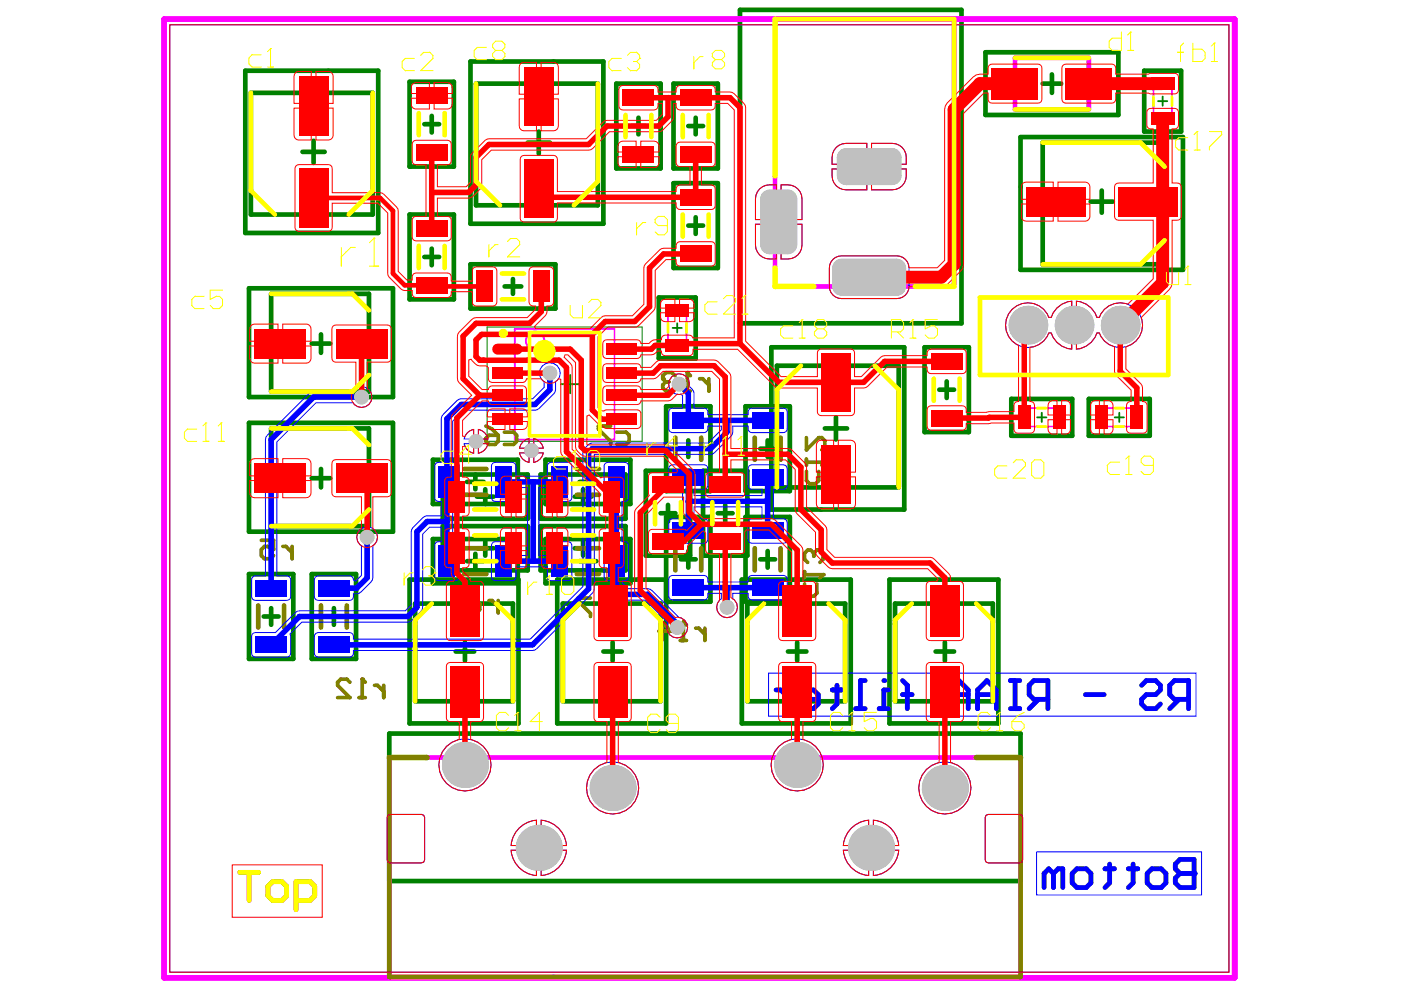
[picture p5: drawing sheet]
<svg xmlns="http://www.w3.org/2000/svg" width="297mm" height="210mm" viewBox="0 0 297 210" stroke-linecap="round" stroke-linejoin="round" font-family="sans-serif">
<g fill="none" stroke="#008000" stroke-width=".99">
<path d="M52 15h28.2v34.4h-28.2zM53.2 19.7h25.8v25.8h-25.8zM86.8 17.3h9.4v18h-9.4zM99.8 13h28.1v34.4h-28.1zM100.9 17.7h25.9v25.8h-25.9zM130.7 17.7h9.4v18h-9.4zM142.8 17.7h9.4v18h-9.4zM156.9 2.1h47v66.5h-47zM208.9 11.1h28.2v13.3h-28.2zM221.1 17.7h3.9M223 15.8v3.9M242.6 15h7.8v12.9h-7.8z"/>
<path d="M64.1 32.2h4.7M66.5 29.9v4.6M90 26.3h3.1M91.5 24.6v3.5M111.9 30.2h4.7M114.2 27.9v4.7M133.8 26.7h3.1M135.4 25v3.5M142.8 38.8h9.4v18h-9.4zM145.9 26.7h3.2M147.5 25v3.5M216.4 29.1h34.4v28.1h-34.4z"/>
<path d="M221.1 30.2h25.8v25.8h-25.8zM86.8 45.5h9.4v18h-9.4zM90 54.5h3.1M91.5 52.7v3.5M99.8 56h18v9.4h-18zM108.8 59.2v3.1M145.9 47.8h3.2M147.5 46.1v3.5M231.2 42.8h4.7M233.6 40.4v4.7M52.8 61.1h30.5v23.1h-30.5zM57.5 62.3h20.7v20.7h-20.7z"/>
<path d="M66.1 72.9h3.9M68.1 70.9v3.9M107 60.7h3.5M139.7 63.1h7.8v12.9h-7.8zM163.5 73.6h28.2v34.4h-28.2zM164.7 77.5h25.8v25.8h-25.8zM196 73.6h9.4v18h-9.4zM52.8 89.7h30.5v23h-30.5zM57.5 90.8h20.7v20.8h-20.7zM68.1 99.4v3.9M91.8 97.5h18v9.4h-18zM115.7 97.5h18v9.4h-18z"/>
<path d="M136.9 99.8h9.4v18h-9.4zM141.2 86.1h9.4v18h-9.4zM144.4 95.1h3.1M145.9 93.4v3.5M149.1 99.8h9.4v18h-9.4zM158.1 86.1h9.4v18h-9.4zM161.2 95.1h3.1M162.8 93.4v3.5M174.9 90.8h4.7M177.2 88.5v4.7M199.2 82.6h3.1M200.7 80.9v3.5"/>
<path d="M214.4 84.6h12.9v7.8h-12.9zM230.9 84.6h12.9v7.8h-12.9zM66.1 101.4h3.9M91.8 114.3h18v9.4h-18zM93.9 100.6h18v9.4h-18zM93.9 111.6h18v9.3h-18zM99 119h3.5M99 102.2h3.5M100.8 100.6v3.1M100.8 117.4v3.1M101.1 105.3h3.5M101.1 116.2h3.5"/>
<path d="M102.9 103.7v3.2M102.9 114.7v3.1M114.6 100.6h18v9.4h-18zM114.6 111.6h18v9.3h-18zM115.7 114.3h18v9.4h-18zM121.9 105.3h3.5M121.9 116.2h3.5M122.9 119h3.5M122.9 102.2h3.5M123.6 103.7v3.2M123.6 114.7v3.1M124.7 100.6v3.1"/>
<path d="M124.7 117.4v3.1M140.1 108.8h3.1M141.6 107.1v3.5M144.4 118.6h3.1M145.9 116.8v3.5M152.2 108.8h3.1M153.8 107.1v3.5M158.1 109.6h9.4v18h-9.4zM161.2 118.6h3.1M162.8 116.8v3.5M52.8 121.7h9.4v18h-9.4zM55.9 130.7h3.2"/>
<path d="M57.5 128.9v3.6M66.1 121.7h9.4v18h-9.4zM69.2 130.7h3.2M70.8 128.9v3.6M86.8 122.9h23.1v30.5h-23.1zM88 128h20.8v20.7h-20.8zM96.6 138.1h3.9M98.6 136.2v3.9M119.3 128h20.8v20.7h-20.8zM127.9 138.1h3.9M129.9 136.2v3.9M141.2 122.9h-23.1v30.5h23.1v-43.8h9.4v18h-9.4"/>
<path d="M157.3 122.9h23.1v30.5h-23.1zM158.5 128h20.7v20.7h-20.7zM167.1 138.1h3.9M169 136.2v3.9M188.6 122.9h23.1v30.5h-23.1zM189.8 128h20.7v20.7h-20.7zM198.4 138.1h3.9M200.3 136.2v3.9M82.5 155.5h133.9v31.3h-133.9z"/>
</g>
<path d="M245.5 21.4h2M246.5 20.5v1.9M120.9 79.5v3.9M142.6 69.5h2M143.6 68.6v1.9M118.9 81.5h3.9M219.9 88.5h2M220.9 87.5v2M236.3 88.5h2M237.3 87.5v2" fill="none" stroke="#008000" stroke-width=".39"/>
<path d="M103.3 69.3h32.8v24.3h-32.8z" fill="none" stroke="#008000" stroke-width=".21"/>
<g fill="none" stroke="#f0f" stroke-width=".39">
<path d="M244.6 18.1h3.9v6.7h-3.9zM109.1 69.7h21.2v23.5h-21.2zM141.6 66.2h3.9v6.7h-3.9zM217.5 86.5h6.7v3.9h-6.7zM234 86.5h6.6v3.9h-6.6z"/>
<circle cx="113.5" cy="72.3" r="1.96"/>
</g>
<path d="M164.3 4h38v56.7h-38zM215.2 12.3h15.7v10.9h-15.7zM82.5 160.6h133.9v46.5h-133.9z" fill="none" stroke="#f0f" stroke-width=".99"/>
<path d="M34.8 4h227v203.3h-227z" fill="none" stroke="#f0f" stroke-width="1.2"/>
<circle cx="90.4" cy="160.6" r=".59" fill="#808000"/>
<g fill="none" stroke="#808000" stroke-width=".99">
<path d="M98.4 99.4h4.7M122.3 99.4h4.7M143.2 92.8v4.7M148.7 92.8v4.7M160 92.8v4.7M165.5 92.8v4.7M98.4 104.9h4.7M98.4 116.2h4.7M122.3 104.9h4.7M122.3 116.2h4.7M143.2 116.2v4.7M148.7 116.2v4.7"/>
<path d="M160 116.2v4.7M165.5 116.2v4.7M54.7 128.4v4.7M60.2 128.4v4.7M68.1 128.4v4.7M73.5 128.4v4.7M98.4 121.7h4.7M122.3 121.7h4.7M82.5 160.6v46.5h133.9v-46.5"/>
</g>
<path d="M82.5 160.6h7.9M207 160.6h9.4" fill="none" stroke="#808000" stroke-width="1.2"/>
<path d="M145.7 79v3.9M145.1 82.9h1.3M148.3 80.3h.7l1.3 1.3M150.3 80.3v2.6M125.2 126.8h-2.6v.7l2.6 2.6v.6M127.1 128.1h.7l1.3 1.3M129.1 128.1v2.6" fill="none" stroke="#808000" stroke-width=".78"/>
<circle cx="145.7" cy="79" r=".39" fill="#808000"/>
<path d="M143.1 79.7l-.6-.7h-1.3l-.7 .7v.6M145.7 79l.7 .7" fill="none" stroke="#808000" stroke-width=".78"/>
<circle cx="140.5" cy="80.3" r=".39" fill="#808000"/>
<g fill="none" stroke="#808000" stroke-width=".78">
<path d="M103 92.9l.7-.6h1.9v1.3l-.6 .6h-1.3l-.7-.6zM103 90.3l1.3 .7 1.3 1.3M106.9 91.6h2l.6 .7v1.3l-.6 .6h-2M140.5 80.3l.7 .7M141.2 81h.6M141.2 81l-.7 .6v.7l.7 .6h1.3l.6-.6M55.4 114.6h2.6v1.9l-1.3-.6h-.6l-.7 .6v1.3l.7 .7h1.3l.6-.7M60 115.9h.6l1.3 1.3M61.9 115.9v2.6M144.2 135.8h1.3M144.9 131.9v3.9M147.5 133.2h.6l1.4 1.3"/>
<path d="M149.5 133.2v2.6"/>
</g>
<circle cx="144.9" cy="131.9" r=".39" fill="#808000"/>
<path d="M139.7 133.8h2.6l-2-1.9v3.9M144.9 131.9l.6 .6M170.6 123.8v2l.6 .6h1.3l.7-.6v-2M170.6 121.2v1.3M170.6 121.8h3.9" fill="none" stroke="#808000" stroke-width=".78"/>
<circle cx="174.5" cy="121.8" r=".39" fill="#808000"/>
<path d="M173.2 116.6h.6l.7 .7v1.3l-.7 .6M174.5 121.8l-.7 .7" fill="none" stroke="#808000" stroke-width=".78"/>
<circle cx="173.2" cy="116.6" r=".39" fill="#808000"/>
<path d="M171 100v1.9l.6 .7h1.3l.7-.7v-1.9M171 97.4v1.3M171 98h3.9M172.5 117.3v.6M172.5 117.3l-.6-.7h-.7l-.6 .7v1.3l.6 .6M173.2 116.6l-.7 .7" fill="none" stroke="#808000" stroke-width=".78"/>
<circle cx="174.9" cy="98" r=".39" fill="#808000"/>
<path d="M171 92.8v2.6l2.6-2.6h.6l.7 .6v1.3l-.7 .7M174.9 98l-.7 .7M76.1 147.9h1.3M76.8 144v3.9M79.4 145.3h.7l1.3 1.3M81.4 145.3v2.6" fill="none" stroke="#808000" stroke-width=".78"/>
<circle cx="76.8" cy="144" r=".39" fill="#808000"/>
<path d="M129.5 90.3h-2.6v.7l2.6 2.6v.6M130.8 91.6h1.9l.7 .7v1.3l-.7 .6h-1.9M99.1 126l1.3 .7 1.3 1.3M99.1 128.6l.7-.6h1.9v1.3l-.6 .6h-1.3l-.7-.6zM103.7 127.3h.6l1.3 1.3M105.6 127.3v2.6M74.2 144.7l-.7-.7h-1.3l-.6 .7v.6l2.6 2.6h-2.6M76.8 144l.6 .7" fill="none" stroke="#808000" stroke-width=".78"/>
<path d="M253.2 182.2v6h-3l-1-1v-1l1-1h3" fill="none" stroke="#808000" stroke-width=".99"/>
<circle cx="253.2" cy="185.2" r=".5" fill="#808000"/>
<g fill="none" stroke="#808000" stroke-width=".99">
<path d="M186.4 150.3h2M188.4 146.3h-1v4M191.4 147.3h2M191.4 144.3l1 1v5M201.3 147.3h4M201.3 150.3v-4l2-2 2 2v4M207.3 147.3h3.9M207.3 150.3v-4l2-2 1.9 2v4M214.2 144.3h2M214.2 150.3h2M215.2 144.3v6M220.2 148.3l-2 2"/>
<path d="M222.2 148.3h-3l-1-1v-2l1-1h3v6M230.1 147.3h4M242 145.3l1-1h2l1 1v1l-1 1h-2l-1 1v1l1 1h2l1-1M250 148.3l-2 2M252 148.3h-3l-1-1v-2l1-1h3v6M223.3 185.2l1-1h1v4M223.3 185.2v3M223.3 185.2l-.9-1-1 1v3M227.3 185.2l1-1h2l1 1v2l-1 1h-2l-1-1zM234.3 184.2h2M235.3 183.2v4l-1 1M239.2 184.2h2"/>
<path d="M240.2 183.2v4l-1 1M243.2 185.2l1-1h2l1 1v2l-1 1h-2l-1-1zM253.2 182.2h-3l-1 1v1l1 1h3"/>
</g>
<circle cx="187.4" cy="144.3" r=".5" fill="#808000"/>
<path d="M164.5 146.3h1l2 2M167.5 146.3v4M173.5 148.3h-4v-1l1-1h2l1 1v2l-1 1h-2M176.5 146.3h2M177.5 145.3v4l-1 1M181.4 150.3h2M183.4 144.3h-1v6" fill="none" stroke="#808000" stroke-width=".99"/>
<g fill="none" stroke="#00f" stroke-width=".21">
<path d="M36 5.3h224.6v200.8h-224.6zM165.6 39.2a3.8 3.8 0 0 1 4 1.5l.4 1.5v4.4h-4.4zM176.4 35.8h7.4v4.5h-4.4a2.97 2.97 0 0 1-3-3zM177.3 31.3l1.3-.8 5.2-.1v4.4h-7.4a4 4 0 0 1 .9-3.5zM184.8 30.4h4.4a2.97 2.97 0 0 1 3 3v1.4h-7.4zM184.8 35.8h7.4a3.8 3.8 0 0 1-1.5 4.1l-1.5 .4h-4.4zM160.2 47.5h4.4v7.4a3.8 3.8 0 0 1-4-1.5l-.4-1.5zM161 40.1a4 4 0 0 1 3.6-.9v7.4h-4.4l.1-5.2zM165.6 47.5h4.4v4.4a2.97 2.97 0 0 1-2.9 3h-1.5zM176.6 55l1.1-.7h.7h11.8a2.57 2.57 0 0 1 2.5 2.5v3.9a2.57 2.57 0 0 1-2.5 2.6h-11.8a2.57 2.57 0 0 1-2.6-2.6v-3.9l.1-.6zM214.6 65.6a4.7 4.7 0 0 1 7.7 1.7h.6a4.9 4.9 0 0 1 4.3-3.4v10.1a4.9 4.9 0 0 1-4.3-3.4h-.6a4.7 4.7 0 0 1-6.9 2.3 4.7 4.7 0 0 1-.8-7.3zM228.2 63.9a4.9 4.9 0 0 1 4.4 3.4h.5a4.7 4.7 0 0 1 7.3-2.1 4.7 4.7 0 0 1 0 7.5 4.7 4.7 0 0 1-7.3-2.1h-.5a4.9 4.9 0 0 1-4.4 3.4z"/>
<path d="M56.6 92.3l9.4-9.2 8.9-.1a2.18 2.18 0 0 1 3.2-.5 2.18 2.18 0 0 1 0 3.3 2.18 2.18 0 0 1-3.2-.4h-7.9l-8.3 8.3v28.4h2.1a.81 .81 0 0 1 .8 .8v3.6a.81 .81 0 0 1-.8 .8h-6.6a.81 .81 0 0 1-.9-.8v-3.6a.81 .81 0 0 1 .9-.8h2.1v-28.9zM93.9 87.9l3-3 .9-.4h15.2l2.4-2.4v-1.2a2.18 2.18 0 0 1-.5-3.3 2.18 2.18 0 0 1 3.3 0 2.18 2.18 0 0 1-.4 3.3l-.1 2.2-3.8 3.8-15.6 .1-2.3 2.3v8.7a1.02 1.02 0 0 1 1.4 .8v6.7a.81 .81 0 0 1-.8 .8h-.6v8.5a1.02 1.02 0 0 1 1.4 .9v6.6a.81 .81 0 0 1-.8 .8h-3.6a.81 .81 0 0 1-.8-.8v-6.6a.81 .81 0 0 1 .8-.9h.6v-3h-2.5l-1.5 1.4v15.6l-.3 .8-2 2-.9 .3h-22.4l-2.5 2.6 .1 .4v3.6a.81 .81 0 0 1-.8 .8h-6.6a.81 .81 0 0 1-.9-.8v-3.6a.81 .81 0 0 1 .9-.8h4.2l4.2-4.2 .9-.4h22.4l1.3-1.2 .1-16 2.8-2.8 3.5-.1v-3.1a1.02 1.02 0 0 1-1.4-.8v-6.7a.81 .81 0 0 1 .8-.8h.6v-9.2zM98.4 94.1h2v2a2.49 2.49 0 0 1-2-2zM99.1 91.7l.5-.4 .8-.2v2h-2l.3-.8zM101.4 91.1a2.49 2.49 0 0 1 2 2h-2zM101.4 94.1h2a2.48 2.48 0 0 1-2 2zM104.4 98.3l.6-.3h3.6a.81 .81 0 0 1 .8 .8v2.2h6.6v-2.2a.81 .81 0 0 1 .9-.8h3.5a.81 .81 0 0 1 .8 .8v6.7a.81 .81 0 0 1-.8 .8h-3.5a.81 .81 0 0 1-.9-.8v-2.1h-1.7v14.4h1.7v-2.1a.81 .81 0 0 1 .9-.9h3.5a.81 .81 0 0 1 .8 .9v6.6a.81 .81 0 0 1-.8 .8h-3.5a.81 .81 0 0 1-.9-.8v-2.1h-6.6v2.1a.81 .81 0 0 1-.8 .8h-3.6a.81 .81 0 0 1-.8-.8v-6.6a.81 .81 0 0 1 .8-.9h3.6a.81 .81 0 0 1 .8 .9v2.1h2.5v-14.4h-2.5v2.1a.81 .81 0 0 1-.8 .8h-3.6a.81 .81 0 0 1-.8-.8v-6.7zM110.2 96h2v2a2.49 2.49 0 0 1-2-2zM110.8 93.7l.6-.4 .8-.3v2h-2l.2-.8zM113.2 93a2.48 2.48 0 0 1 2 2h-2zM113.2 96h2a2.48 2.48 0 0 1-2 2zM128.3 98.3l.6-.3h3.6a.81 .81 0 0 1 .8 .8v6.7a.81 .81 0 0 1-.8 .8h-.6v8.5a1.02 1.02 0 0 1 1.4 .9v6.6a.92 .92 0 0 1-1.3 .8l-.1 .5 1.2 1.2 4.7 .1 6.1 6a2.18 2.18 0 0 1 1.8 2.8 2.18 2.18 0 0 1-2.9 1.4 2.18 2.18 0 0 1-1.1-3l-4.9-4.9h-4.2l-.8-.3-2.2-2.4-.1-1.4a1.02 1.02 0 0 1-1.4-.8v-6.6a.81 .81 0 0 1 .8-.9h.6v-8.5a1.02 1.02 0 0 1-1.4-.8v-6.7z"/>
<path d="M142 98.8l.6-.3h6.7a.81 .81 0 0 1 .8 .9v3.5a.81 .81 0 0 1-.8 .8h-2.2v1.4h14.5v-1.4h-2.2a.81 .81 0 0 1-.8-.8v-3.5a.81 .81 0 0 1 .8-.9h6.7a.81 .81 0 0 1 .8 .9v3.5a.81 .81 0 0 1-.8 .8h-2.1v6.3h2.1a.81 .81 0 0 1 .8 .8v3.6a.81 .81 0 0 1-.8 .8h-6.7a.81 .81 0 0 1-.8-.8v-3.6a.81 .81 0 0 1 .8-.8h2.2v-2.5h-14.5v2.5h2.2a.81 .81 0 0 1 .8 .8v3.6a.81 .81 0 0 1-.8 .8h-6.7a.81 .81 0 0 1-.8-.8v-3.6a.81 .81 0 0 1 .8-.8h2.1v-6.3h-2.1a.81 .81 0 0 1-.8-.8v-3.5zM76.3 112.3a2.18 2.18 0 0 1 3.2 .2 2.18 2.18 0 0 1-.5 3.2v7.3l-2.5 2.6-.4 .2-1.2 .1a1.02 1.02 0 0 1-.8 1.4h-6.6a.81 .81 0 0 1-.8-.8v-3.6a.81 .81 0 0 1 .8-.8h6.6a.82 .82 0 0 1 .8 .9l.5 .2 1.2-1.2v-6.3a2.13 2.13 0 0 1-.3-3.4zM66.9 134.4l.6-.3h6.6a.81 .81 0 0 1 .8 .8v.6h37.5l11.2-11.2v-28.4a2.6 2.6 0 0 1 2-2h24.5l2.8-2.8v-.8h-2.8a1.02 1.02 0 0 1-.8 1.4h-6.7a.81 .81 0 0 1-.8-.8v-3.6a.81 .81 0 0 1 .8-.8h2.1v-2.6l-.3-.3a2.18 2.18 0 0 1-2.6-2 2.18 2.18 0 0 1 2.3-2.3 2.18 2.18 0 0 1 2 2.6l.9 1 .1 3.6h2.2a.81 .81 0 0 1 .8 .8v.6h8.5a1.02 1.02 0 0 1 .8-1.4h6.7a.81 .81 0 0 1 .8 .8v3.6a.81 .81 0 0 1-.8 .8h-6.7a.81 .81 0 0 1-.8-.8v-.6h-3.2v1.3l-.4 .9-3.5 3.5-.9 .3-24.6 .1-.1 28.9-12.5 12.5-38.5 .1a1.02 1.02 0 0 1-.8 1.4h-6.6a.81 .81 0 0 1-.8-.8v-3.6zM142 122.2l.6-.2h6.7a.81 .81 0 0 1 .8 .8v.6h8.5a1.02 1.02 0 0 1 .8-1.4h6.7a.81 .81 0 0 1 .8 .8v3.6a.81 .81 0 0 1-.8 .8h-6.7a.81 .81 0 0 1-.8-.8v-.6h-3.2v1.2a2.18 2.18 0 0 1 .4 3.2 2.18 2.18 0 0 1-3.3 0 2.18 2.18 0 0 1 .4-3.2v-1.2h-2.8a1.02 1.02 0 0 1-.8 1.4h-6.7a.81 .81 0 0 1-.8-.8v-3.6zM163 142.7h90.6v9.1h-90.6zM82.3 172.9l.4-.2h6.7l.4 .2 .2 .4v9l-.2 .5-.4 .2h-6.7l-.4-.2-.2-.5v-9zM110.1 175.6a5.7 5.7 0 0 1 3.6-1.7v5.4h-5.3a5.6 5.6 0 0 1 1.7-3.7zM114.7 173.9a5.8 5.8 0 0 1 5.4 5.4h-5.4zM180.5 175.6a5.7 5.7 0 0 1 3.7-1.7v5.4h-5.4a5.6 5.6 0 0 1 1.7-3.7zM185.2 173.9a5.8 5.8 0 0 1 5.3 5.4h-5.3zM209.1 172.9l.4-.2h6.7l.4 .2 .2 .4v9l-.2 .5-.4 .2h-6.7l-.4-.2-.2-.5v-9zM108.4 180.3h5.3v5.3a5.8 5.8 0 0 1-5.3-5.3z"/>
<path d="M114.7 180.3h5.4a5.8 5.8 0 0 1-5.4 5.3zM178.8 180.3h5.4v5.3a5.8 5.8 0 0 1-5.4-5.3zM185.2 180.3h5.3a5.8 5.8 0 0 1-5.3 5.3zM219.8 180.6h34.9v9.2h-34.9z"/>
<circle cx="98.6" cy="162.2" r="5.5"/>
<circle cx="129.9" cy="167.1" r="5.5"/>
<circle cx="169" cy="162.2" r="5.5"/>
<circle cx="200.3" cy="167.1" r="5.5"/>
</g>
<path d="M116.6 79.1v3.5M125.6 95.1l-.8 .8M90.6 110.6l-2.2 2.1" fill="none" stroke="#00f" stroke-width="1.2"/>
<circle cx="130.7" cy="119" r=".59" fill="#00f"/>
<path d="M116.6 82.6l-3.1 3.2M144 81.5l1.9 1.9v4.6M162.4 89.1l.4 .4M77.8 113.9v8.6l-2.2 2.2M88.4 112.7v16.1M130.7 119v5.1l1.9 1.9M145.9 112.6h.1M162.8 101.5v4.6l-.2 .2M143.6 132.3v.8M154.2 124.6v4.2M162.8 124.6h.1" fill="none" stroke="#00f" stroke-width="1.2"/>
<circle cx="145.9" cy="100" r=".59" fill="#00f"/>
<g fill="none" stroke="#00f" stroke-width="1.2">
<path d="M76.7 84.2h-10.2l-9 9v31.5M113.5 85.8h-15.7l-3 3v30.2M124.8 95.9v28.9l-11.9 11.9h-42.1M145.9 100v12.6M145.9 89.1h16.5M154.2 89.1v2.5l-3.6 3.5h-25M90.6 110.6h4.2M94.8 102.2h.1M106.8 119h11.8M106.8 102.2h11.8M113.1 102.2v16.8M118.6 102.2h.1"/>
<path d="M130.7 102.2v16.8M145.9 106.3h16.7M162.8 106.1v6.5M70.8 124.7h4.8M88.4 128.8l-2 1.9h-22.9l-6 6M132.6 126h4.7l6.3 6.3M145.9 124.6h16.9"/>
</g>
<path d="M253.2 182.2v6h-3l-1-1v-1l1-1h3" fill="none" stroke="#00f" stroke-width=".99"/>
<circle cx="253.2" cy="185.2" r=".5" fill="#00f"/>
<g fill="none" stroke="#00f" stroke-width=".99">
<path d="M186.4 150.3h2M188.4 146.3h-1v4M191.4 147.3h2M191.4 144.3l1 1v5M201.3 147.3h4M201.3 150.3v-4l2-2 2 2v4M207.3 147.3h3.9M207.3 150.3v-4l2-2 1.9 2v4M214.2 144.3h2M214.2 150.3h2M215.2 144.3v6M220.2 148.3l-2 2"/>
<path d="M222.2 148.3h-3l-1-1v-2l1-1h3v6M230.1 147.3h4M242 145.3l1-1h2l1 1v1l-1 1h-2l-1 1v1l1 1h2l1-1M250 148.3l-2 2M252 148.3h-3l-1-1v-2l1-1h3v6M223.3 185.2l1-1h1v4M223.3 185.2v3M223.3 185.2l-.9-1-1 1v3M227.3 185.2l1-1h2l1 1v2l-1 1h-2l-1-1zM234.3 184.2h2M235.3 183.2v4l-1 1M239.2 184.2h2"/>
<path d="M240.2 183.2v4l-1 1M243.2 185.2l1-1h2l1 1v2l-1 1h-2l-1-1zM253.2 182.2h-3l-1 1v1l1 1h3"/>
</g>
<circle cx="187.4" cy="144.3" r=".5" fill="#00f"/>
<path d="M164.5 146.3h1l2 2M167.5 146.3v4M173.5 148.3h-4v-1l1-1h2l1 1v2l-1 1h-2M176.5 146.3h2M177.5 145.3v4l-1 1M181.4 150.3h2M183.4 144.3h-1v6" fill="none" stroke="#00f" stroke-width=".99"/>
<g fill="#c0c0c0">
<path d="M190.2 60.7h1.9zM190.2 60.7h1.9a1.96 1.96 0 0 1-1.9 2z"/>
<path d="M190.2 54.9v1.9zM190.2 54.9a1.96 1.96 0 0 1 1.9 1.9h-1.9z"/>
<path d="M176.5 56.8h1.9zM177 55.4l.9-.5h.5v1.9h-1.9v-.5z"/>
<path d="M178.4 60.7v2zM176.5 60.7h1.9v2a1.96 1.96 0 0 1-1.9-2z"/>
<path d="M189.2 37.3h1.9zM189.2 37.3h1.9a1.96 1.96 0 0 1-1.9 1.9z"/>
<path d="M189.2 31.4v2zM189.2 31.4a1.96 1.96 0 0 1 1.9 2h-1.9z"/>
<path d="M177.4 33.4h2zM178 32l.9-.5 .5-.1v2h-2l.1-.6z"/>
<path d="M179.4 37.3v1.9zM177.4 37.3h2v1.9a1.96 1.96 0 0 1-2-1.9z"/>
<path d="M167.1 51.9h1.9zM167.1 51.9h1.9a1.96 1.96 0 0 1-1.9 2z"/>
<path d="M167.1 40.2v2zM167.1 40.2a1.96 1.96 0 0 1 1.9 2h-1.9z"/>
<path d="M161.2 42.2h2zM161.8 40.8l.8-.5 .6-.1v2h-2l.1-.6z"/>
<path d="M163.2 51.9v2zM161.2 51.9h2v2a1.96 1.96 0 0 1-2-2z"/>
<circle cx="77.8" cy="113.9" r="1.57"/>
<circle cx="116.6" cy="79.1" r="1.57"/>
<circle cx="144" cy="81.5" r="1.56"/>
<circle cx="76.7" cy="84.2" r="1.57"/>
<circle cx="143.6" cy="133.1" r="1.57"/>
<circle cx="154.2" cy="128.8" r="1.57"/>
<circle cx="100.9" cy="93.6" r="1.57"/>
<circle cx="112.7" cy="95.5" r="1.56"/>
<circle cx="169" cy="162.2" r="4.9"/>
<circle cx="200.3" cy="167.1" r="4.9"/>
<circle cx="217.9" cy="68.9" r="4.1"/>
<circle cx="237.5" cy="68.9" r="4.1"/>
<circle cx="114.2" cy="179.8" r="4.9"/>
<circle cx="184.7" cy="179.8" r="4.9"/>
<circle cx="129.9" cy="167.1" r="4.9"/>
<circle cx="98.6" cy="162.2" r="4.9"/>
<circle cx="227.7" cy="68.9" r="4.1"/>
</g>
<g fill="#c0c0c0">
<path d="M176.5 56.8l1.9-1.9h11.8l1.9 1.9v3.9l-1.9 2h-11.8l-1.9-2z" fill-rule="evenodd"/>
<path d="M177.4 33.4l2-2h9.8l1.9 2v3.9l-1.9 1.9h-9.8l-2-1.9z" fill-rule="evenodd"/>
<path d="M161.2 42.2l2-2h3.9l1.9 2v9.7l-1.9 2h-3.9l-2-2z" fill-rule="evenodd"/>
</g>
<g fill="#00f">
<path d="M105 115.7h3.6v6.6h-3.6z" fill-rule="evenodd"/>
<path d="M105 98.8h3.6v6.7h-3.6z" fill-rule="evenodd"/>
<path d="M128.9 115.7h3.6v6.6h-3.6z" fill-rule="evenodd"/>
<path d="M128.9 98.8h3.6v6.7h-3.6z" fill-rule="evenodd"/>
<path d="M142.6 110.8h6.7v3.6h-6.7z" fill-rule="evenodd"/>
<path d="M54.2 134.9h6.6v3.6h-6.6z" fill-rule="evenodd"/>
<path d="M54.2 122.9h6.6v3.6h-6.6z" fill-rule="evenodd"/>
<path d="M93 115.7h3.6v6.6h-3.6z" fill-rule="evenodd"/>
<path d="M93 98.8h3.6v6.7h-3.6z" fill-rule="evenodd"/>
<path d="M116.9 115.7h3.5v6.6h-3.5z" fill-rule="evenodd"/>
<path d="M116.9 98.8h3.5v6.7h-3.5z" fill-rule="evenodd"/>
<path d="M142.6 122.8h6.7v3.6h-6.7z" fill-rule="evenodd"/>
<path d="M142.6 99.4h6.7v3.5h-6.7z" fill-rule="evenodd"/>
<path d="M142.6 87.3h6.7v3.6h-6.7z" fill-rule="evenodd"/>
<path d="M159.4 110.8h6.7v3.6h-6.7z" fill-rule="evenodd"/>
<path d="M67.5 134.9h6.6v3.6h-6.6z" fill-rule="evenodd"/>
<path d="M67.5 122.9h6.6v3.6h-6.6z" fill-rule="evenodd"/>
<path d="M159.4 122.8h6.7v3.6h-6.7z" fill-rule="evenodd"/>
<path d="M159.4 99.4h6.7v3.5h-6.7z" fill-rule="evenodd"/>
<path d="M159.4 87.3h6.7v3.6h-6.7z" fill-rule="evenodd"/>
</g>
<g fill="none" stroke="#f00" stroke-width=".21">
<path d="M36 5.3h224.6v200.8h-224.6zM62.6 15.5l.8-.3h2.6v6.7h-3.7v-5.7zM67 15.2h2.6a1.01 1.01 0 0 1 1 1v5.7h-3.6zM87.5 17.8l.7-.3h2.8v2.3h-3.8v-1.3zM92 17.5h2.9a1.01 1.01 0 0 1 1 1v1.3h-3.9zM110.4 13.5l.7-.3h2.6v6.8h-3.6v-5.8zM114.7 13.2h2.7a1.01 1.01 0 0 1 1 1v5.8h-3.7zM225.4 13.8l.6-.2h9.7a.81 .81 0 0 1 .9 .8v1.3l12.5-.1a.81 .81 0 0 1 .8 .8v2.7a.81 .81 0 0 1-.8 .8l-12.5-.2v1.4a.81 .81 0 0 1-.9 .8h-9.7a.81 .81 0 0 1-.8-.8v-6.7zM62.3 22.9h3.7v6.8h-2.6a1.01 1.01 0 0 1-1.1-1zM62.8 35.1l.6-.2h6.2a.81 .81 0 0 1 .8 .8v5.2h10.6l3.1 3 .3 .8v12.8l1.9 1.9h1.1v-.7a.81 .81 0 0 1 .8-.8h6.7a.81 .81 0 0 1 .8 .8v.9h4.4v-2.2a.81 .81 0 0 1 .9-.8h3.5a.81 .81 0 0 1 .8 .8v6.7a.81 .81 0 0 1-.8 .8h-3.5a.81 .81 0 0 1-.9-.8v-2.3h-4.4a.94 .94 0 0 1-.8 1.3h-6.7a.81 .81 0 0 1-.8-.8v-.7h-1.6l-.8-.3-2.7-2.9-.1-13.2-2.1-2.1h-9.7v5.1a.81 .81 0 0 1-.8 .8h-6.2a.81 .81 0 0 1-.9-.8v-12.5zM67 22.9h3.6v5.8a1.01 1.01 0 0 1-1 1h-2.6zM87.2 20.8h3.8v2.3h-2.8a1.01 1.01 0 0 1-1-1z"/>
<path d="M87.6 30l.6-.3h6.7a.81 .81 0 0 1 .8 .9v3.5a.81 .81 0 0 1-.8 .8h-2.2v4.7h6.2l.8-.9 .1-5.8 3.4-3.4 21.1-.1 4-3.8 10.9-.1 1.2-1.2v-2.4h-.9a1.02 1.02 0 0 1-.8 1.4h-6.7a.81 .81 0 0 1-.8-.8v-3.6a.81 .81 0 0 1 .8-.8h6.7a.81 .81 0 0 1 .8 .8v.6h3.9a1.02 1.02 0 0 1 .8-1.4h6.6a.81 .81 0 0 1 .8 .8v.6l3.6 .1 2.5 2.4 .4 .8v49.6l7.5 7.5h7.7v-5.1a.81 .81 0 0 1 .8-.8h6.3a.81 .81 0 0 1 .8 .8v5.1h1.4l4.5-4.4 9.5-.1a1.02 1.02 0 0 1 .8-1.4h6.7a.81 .81 0 0 1 .8 .8v3.6a.81 .81 0 0 1-.8 .8h-6.7a.81 .81 0 0 1-.8-.8v-.6h-8.5l-4.5 4.4-2.4 .1v5a.81 .81 0 0 1-.8 .8h-6.3a.81 .81 0 0 1-.8-.8v-5l-8.7-.1-8.2-8.1h-9.5a1 1 0 0 1-.8 1.3h-5.1a.83 .83 0 0 1-.8-1h-.8l-.8 .7-.5 .1h-2.2a.8 .8 0 0 1-.8 .8h-6.5a.81 .81 0 0 1-.8-.8v-2.3a.81 .81 0 0 1 .8-.9h6.5a.8 .8 0 0 1 .8 .8h1.7l.8-.7 1.8-.1a.84 .84 0 0 1 .8-.9h5.1a.77 .77 0 0 1 .8 .5h8.8v-48.3l-1.4-1.4h-2.7a1.02 1.02 0 0 1-.8 1.4h-6.6a.81 .81 0 0 1-.8-.8v-.6h-.6l-.1 3.3-2.6 2.6-10.9 .1-3.9 3.8-21.1 .1-2.1 2.1v5.3a4.3 4.3 0 0 1-2.3 2.7l-7.1 .1v3.9h2.2a.81 .81 0 0 1 .8 .8v3.6a.81 .81 0 0 1-.8 .8h-6.7a.81 .81 0 0 1-.8-.8v-3.6a.81 .81 0 0 1 .8-.8h2.1v-11h-2.1a.81 .81 0 0 1-.8-.8v-3.5zM92 20.8h3.9v1.3a1.01 1.01 0 0 1-1 1h-2.9zM110.1 21h3.6v6.7h-2.6a1.01 1.01 0 0 1-1-1zM110.5 33.2l.6-.3h6.3a.81 .81 0 0 1 .8 .9v6.8h25.2a1.02 1.02 0 0 1 .8-1.4h2.1v-3.9h-2.1a.81 .81 0 0 1-.8-.8v-3.6a.81 .81 0 0 1 .8-.8h6.6a.81 .81 0 0 1 .8 .8v3.6a.81 .81 0 0 1-.8 .8h-2.1v3.9h2.1a.81 .81 0 0 1 .8 .8v3.6a.81 .81 0 0 1-.8 .8h-6.6a.81 .81 0 0 1-.8-.8v-.6h-25.2v3.3a.81 .81 0 0 1-.8 .8h-6.3a.81 .81 0 0 1-.8-.8v-12.5zM114.7 21h3.7v5.7a1.01 1.01 0 0 1-1 1h-2.7zM131 33.2h3.9v2.3h-2.9a1.01 1.01 0 0 1-1-1zM131.3 30.2l.7-.3h2.9v2.3h-3.9v-1.3zM135.9 29.9h2.8a1.01 1.01 0 0 1 1 1v1.3h-3.8zM135.9 33.2h3.8v1.3a1.01 1.01 0 0 1-1 1h-2.8zM165.6 39.2a3.8 3.8 0 0 1 4 1.5l.4 1.5v4.4h-4.4zM176.4 35.8h7.4v4.5h-4.4a2.97 2.97 0 0 1-3-3zM177.3 31.3l1.3-.8 5.2-.1v4.4h-7.4a4 4 0 0 1 .9-3.5z"/>
<path d="M184.8 30.4h4.4a2.97 2.97 0 0 1 3 3v1.4h-7.4zM184.8 35.8h7.4a3.8 3.8 0 0 1-1.5 4.1l-1.5 .4h-4.4zM200.9 21.8l5.4-5.5 .7-.4 .8-.2h1.7v-1.3a.81 .81 0 0 1 .8-.8h9.8a.81 .81 0 0 1 .8 .8v6.7a.81 .81 0 0 1-.8 .8h-9.8a.81 .81 0 0 1-.8-.8v-1.4h-.9l-4.3 4.3v32l-.2 .8-.4 .7-2.7 2.7-.7 .4-.8 .2h-6.8a2.56 2.56 0 0 1-2.5 2.5h-11.8a2.57 2.57 0 0 1-2.6-2.6v-3.9a2.57 2.57 0 0 1 2.6-2.5h11.8a2.56 2.56 0 0 1 2.5 2.5h6l1.6-1.6v-32l.1-.8zM216.8 38.9l.7-.3h5.8v3.7h-6.8v-2.7zM224.3 38.6h5.8a1.01 1.01 0 0 1 1 1v2.7h-6.8zM243.4 23.2l.6-.2h5.1a.81 .81 0 0 1 .8 .8v2.7a.96 .96 0 0 1-1.4 .8v11.5h1.1a.81 .81 0 0 1 .8 .8v6.3a.81 .81 0 0 1-.8 .8h-1.1v13.3l-.1 .7-.5 .7-6 5.9a4.7 4.7 0 0 1-3.2 6.2v4.7l3.4 3.6 .1 3.3a.84 .84 0 0 1 1 .8v5.1a.81 .81 0 0 1-.8 .8h-2.7a.81 .81 0 0 1-.9-.8v-5.1a.83 .83 0 0 1 1-.8v-2.4l-3.4-3.5-.1-5.7a4.6 4.6 0 0 1-3.2-2.9h-.5a4.9 4.9 0 0 1-4.4 3.4v-10.1a4.9 4.9 0 0 1 4.4 3.4h.5a4.6 4.6 0 0 1 6-2.8l5.4-5.4v-12.4h-7.4a.81 .81 0 0 1-.8-.8v-6.3a.81 .81 0 0 1 .8-.8h7.4v-11.5a1 1 0 0 1-1.3-.8v-2.7zM160.2 47.5h4.4v7.4a3.8 3.8 0 0 1-4-1.5l-.4-1.5zM161 40.1a4 4 0 0 1 3.6-.9v7.4h-4.4l.1-5.2zM165.6 47.5h4.4v4.4a2.97 2.97 0 0 1-2.9 3h-1.5zM216.5 43.2h6.8v3.7h-5.8a1.01 1.01 0 0 1-1-1zM224.3 43.2h6.8v2.7a1.01 1.01 0 0 1-1 1h-5.8zM53 73.3h5.9v3.7h-4.9a1.01 1.01 0 0 1-1-1z"/>
<path d="M53.2 69l.8-.3h4.9v3.7h-5.9v-2.7zM59.9 68.7h5a1.01 1.01 0 0 1 1 1v2.7h-6zM59.9 73.3h6v2.7a1.01 1.01 0 0 1-1 1h-5zM70.6 69.2l.6-.3h10.9a.81 .81 0 0 1 .9 .8v6.3a.81 .81 0 0 1-.9 .8h-4.2v5.6a2.18 2.18 0 0 1 .4 3.2 2.18 2.18 0 0 1-3.3 0 2.18 2.18 0 0 1 .5-3.2v-5.6h-4.3a.81 .81 0 0 1-.8-.8v-6.3zM97.3 70.4l3.2-3 11.3-.1 1.8-1.7v-.7h-.6a.81 .81 0 0 1-.8-.8v-7l.5-.4 .3-.1h3.6a.81 .81 0 0 1 .8 .8l-.1 7a1.08 1.08 0 0 1-1.3 .5l-.1 1.6-2.6 2.7 .2 .5h11.6l2.8-2.7h6.2l2.4-2.5 .1-8.1 3.6-3.7 3.2-.1a1.02 1.02 0 0 1 .8-1.4l6.9 .1 .3 .2 .2 .6v3.5a.81 .81 0 0 1-.8 .8h-6.9a1.08 1.08 0 0 1-.5-1.4h-2.2l-2.3 2.3-.1 8.2-3.4 3.5-.8 .4h-5.8l-2 2v15l.7 .7h.5l.6-.2h6.5a.81 .81 0 0 1 .8 .8l-.1 2.7-.2 .2-.5 .3-6.8-.1-.8-.7-.8-.4-1.8-1.7-.5 .2v6l17.2 .2 5.7 5.7v8l1.9 1.9h14.3l.9 .3 5.7 5.9 .1 7.1h2l.5 .2 .2 .3 .1 11.2a.81 .81 0 0 1-.8 .8h-6.3l-.6-.2-.2-.3v-11.2a.81 .81 0 0 1 .8-.8h1.9v-6.2l-4.8-4.7h-4.8l-.3 .5v3.7a.81 .81 0 0 1-.8 .8h-2.1v9.3a2.2 2.2 0 0 1 1.1 3.1 2.2 2.2 0 0 1-3.2 .7 2.2 2.2 0 0 1-.3-3.2v-9.9h-2.2a.81 .81 0 0 1-.8-.8v-3.6l-.5-.4-3.3 3.1-.1 1.2-.4 .5h-7a.81 .81 0 0 1-.8-.8v-3.6v-.3l.5-.4 7-.1 .6 .3 1.4-1.3-2-2.1-.1-3.7h-4.2l-3.7 3.8v15.5l6.2 6.2a2.18 2.18 0 0 1 2.6 2 2.18 2.18 0 0 1-2.3 2.3 2.18 2.18 0 0 1-2-2.6l-6.6-6.5-.3-.9v-16.5l.3-.9 2.8-2.7-.2-.5v-3.6a.81 .81 0 0 1 .8-.8h5.2l.2-.4-3.1-3.1h-16.6a2.6 2.6 0 0 1-2-2v-17.8l-1.6-1.7h-.6l-.2 .5 1.4 1.4 .3 .8v17.4l6.1 6 .5-.1h3.5a.81 .81 0 0 1 .8 .8v6.9a1.08 1.08 0 0 1-1.4 .5v2.7h.6a.81 .81 0 0 1 .8 .8v7a.94 .94 0 0 1-1.1 .5v2.9h1.9a.81 .81 0 0 1 .8 .8v11.2l-.2 .3-.6 .2h-6.2a.81 .81 0 0 1-.9-.8v-10.9l.3-.6 .2-.2h2.3v-2.9h-.8a.81 .81 0 0 1-.9-.8l.1-7a1.08 1.08 0 0 1 1.3-.5v-2.7h-.5a.81 .81 0 0 1-.9-.8v-4.2l-8-8.2-.1-15.8-.5-.1a2.11 2.11 0 0 1-3.6 0h-3.2l-.2 .6-.6 .2h-6.4a.81 .81 0 0 1-.9-.8v-2.4l-.4-.3h-.6a2.28 2.28 0 0 1-2.6-1.4l-.5 .1v3.5l2.8 2.8h1.3a.8 .8 0 0 1 .9-.8l6.7 .1 .5 .4v.3v2.4a.81 .81 0 0 1-.8 .8h-6.4l-.6-.3-.3-.5h-1.3l-4.1 4.1v3.4l.5 .1 .1-.3a2.47 2.47 0 0 1 1.7-1.2v5a2.41 2.41 0 0 1-1.8-1.5l-.5 .1v6.5a1.02 1.02 0 0 1 1.4 .8l-.1 6.9a1.08 1.08 0 0 1-1.3 .5v2.7h.6a.81 .81 0 0 1 .8 .8l-.1 7a1.08 1.08 0 0 1-1.3 .5v.7l1.3 1.3 .4 .9h1.9l.6 .2 .2 .3v11.2a.81 .81 0 0 1-.8 .8h-6.3l-.5-.2-.2-.3-.1-11.2a.81 .81 0 0 1 .8-.8h.8l.2-.5a2.12 2.12 0 0 1-.7-2.4 1.02 1.02 0 0 1-1.4-.8v-7a1.08 1.08 0 0 1 1.4-.5v-2.7h-.6a.81 .81 0 0 1-.8-.8v-6.9a1.08 1.08 0 0 1 1.4-.5l.1-13 4.2-4.4-2.9-3.1-.1-9.4zM128 77.4l.6-.3h6.5a.8 .8 0 0 1 .8 .8h2.1l1.2-1.2 .9-.4h11.3l.9 .4 2.3 2.3 .4 .9v15.2h12.1l.8 .4 2.8 2.7 .3 .8v8.5l4.2 4.4 .1 4.6 1.7 1.7h20.2l.9 .3 3.1 3.1 .2 .4 .1 1.3h2a.81 .81 0 0 1 .8 .8v10.9a.81 .81 0 0 1-.8 .8h-6.3a.81 .81 0 0 1-.8-.8v-10.9a.81 .81 0 0 1 .8-.8h1.5l.2-.5-2.2-2.2-20.7-.1-3-3-.1-4.7-4.2-4.3-.1-9-2-2h-11.6v2.7h2.1a.81 .81 0 0 1 .8 .8v3.6a.81 .81 0 0 1-.8 .8h-6.7a.81 .81 0 0 1-.8-.8v-3.6a.81 .81 0 0 1 .8-.8h2.2v-19.8l-1.7-1.7h-10.3l-1.6 1.5-3.1 .1a.8 .8 0 0 1-.8 .8h-6.5a.81 .81 0 0 1-.8-.8v-2.4zM140 66.3h3.1v1.9h-2.1a1.01 1.01 0 0 1-1-1zM140.3 63.7l.7-.3h2.1v1.9h-3.1v-.9zM144.1 63.4h2a1.01 1.01 0 0 1 1 1v.9h-3zM144.1 66.3h3v.9a1.01 1.01 0 0 1-1 1h-2zM214.6 65.6a4.7 4.7 0 0 1 7.7 1.7h.6a4.9 4.9 0 0 1 4.3-3.4v10.1a4.9 4.9 0 0 1-4.3-3.4h-.6a4.5 4.5 0 0 1-3.9 3v11.5a.84 .84 0 0 1 .9 .8v5.1a.81 .81 0 0 1-.8 .8h-2.7a.81 .81 0 0 1-.8-.8v-1.3l-10.1 .1a1.02 1.02 0 0 1-.8 1.4h-6.7a.81 .81 0 0 1-.8-.8v-3.6a.81 .81 0 0 1 .8-.8h6.7a.81 .81 0 0 1 .8 .8v.6l10.1-.1v-1.4a.83 .83 0 0 1 .9-.8v-11.9a4.7 4.7 0 0 1-1.3-7.6zM53.2 97.5l.8-.3h4.9v3.7h-5.9v-2.6z"/>
<path d="M59.9 97.2h5a1.01 1.01 0 0 1 1 1.1v2.6h-6zM70.6 97.7l.6-.2h10.9a.81 .81 0 0 1 .9 .8v6.2a.81 .81 0 0 1-.9 .8h-3.1v6.8a2.18 2.18 0 0 1 .5 3.3 2.18 2.18 0 0 1-3.3 0 2.18 2.18 0 0 1 .4-3.3v-6.8h-5.4a.81 .81 0 0 1-.8-.8v-6.2zM101.4 91.1a2.49 2.49 0 0 1 2 2h-2zM101.4 94.1h2a2.48 2.48 0 0 1-2 2zM103.3 89.4h3.8v1.7h-2.7a1.19 1.19 0 0 1-1.1-1.7zM103.6 87l.8-.3h2.7v1.7h-3.8l.1-1.1zM108.1 86.7h2.7a1.2 1.2 0 0 1 1 1.7h-3.7zM108.1 89.4h3.7a1.25 1.25 0 0 1-1 1.7h-2.7zM110.2 96h2v2a2.49 2.49 0 0 1-2-2zM110.8 93.7l.6-.4 .8-.3v2h-2l.2-.8zM113.2 93a2.48 2.48 0 0 1 2 2h-2zM113.2 96h2a2.48 2.48 0 0 1-2 2z"/>
<path d="M128 82.1l.6-.3h6.5a.8 .8 0 0 1 .8 .8h5.2l.8-.7a2.18 2.18 0 0 1 1.9-2.6 2.18 2.18 0 0 1 2.4 2.3 2.18 2.18 0 0 1-2.6 2l-1.1 1.1-.9 .3h-5.7a.8 .8 0 0 1-.8 .8h-6.5a.81 .81 0 0 1-.8-.8v-2.4zM173.4 93.6l.7-.3h2.6v6.8h-3.6v-5.7zM177.7 93.3h2.7a1.01 1.01 0 0 1 1 1.1v5.7h-3.7zM222.2 89h1.9v3h-.9a1.01 1.01 0 0 1-1-1zM222.5 85.2l.7-.3h.9v3.1h-1.9v-2.1zM225.1 84.9h.9a1.01 1.01 0 0 1 1 1v2.1h-1.9zM225.1 89h1.9v2a1.01 1.01 0 0 1-1 1h-.9zM231.2 89h1.9v3h-.9a1.01 1.01 0 0 1-1-1zM231.5 85.2l.7-.3h.9v3.1h-1.9v-2.1zM234.1 84.9h.9a1.01 1.01 0 0 1 1 1v2.1h-1.9zM234.1 89h1.9v2a1.01 1.01 0 0 1-1 1h-.9zM53 101.9h5.9v3.6h-4.9a1.01 1.01 0 0 1-1-1z"/>
<path d="M59.9 101.9h6v2.6a1.01 1.01 0 0 1-1 1h-5zM106.1 105.8h2.3v3.8h-1.3a1.01 1.01 0 0 1-1-1zM106.1 116.7h2.3v3.9h-1.3a1.01 1.01 0 0 1-1-1zM106.4 101.3l.7-.3h1.3v3.8h-2.3v-2.8zM106.4 112.2l.7-.3h1.3v3.8h-2.3v-2.8zM109.4 101h1.3a1.01 1.01 0 0 1 1 1v2.8h-2.3zM109.4 105.8h2.3v2.8a1.01 1.01 0 0 1-1 1h-1.3zM109.4 111.9h1.3a1.01 1.01 0 0 1 1 1v2.8h-2.3zM109.4 116.7h2.3v2.9a1.01 1.01 0 0 1-1 1h-1.3zM114.8 105.8h2.3v3.8h-1.3a1.01 1.01 0 0 1-1-1zM114.8 116.7h2.3v3.9h-1.3a1.01 1.01 0 0 1-1-1zM115.1 101.3l.7-.3h1.3v3.8h-2.3v-2.8z"/>
<path d="M115.1 112.2l.7-.3h1.3v3.8h-2.3v-2.8zM118.1 101h1.3a1.01 1.01 0 0 1 1 1v2.8h-2.3zM118.1 105.8h2.3v2.8a1.01 1.01 0 0 1-1 1h-1.3zM118.1 111.9h1.3a1.01 1.01 0 0 1 1 1v2.8h-2.3zM118.1 116.7h2.3v2.9a1.01 1.01 0 0 1-1 1h-1.3zM173.1 101.1h3.6v6.8h-2.6a1.01 1.01 0 0 1-1-1zM177.7 101.1h3.7v5.8a1.01 1.01 0 0 1-1 1h-2.7zM94.9 140.7l.5-.2h6.3a.81 .81 0 0 1 .8 .8v10.9a.81 .81 0 0 1-.8 .8h-1.9v3.8a5.5 5.5 0 0 1 3.3 8.5 5.5 5.5 0 0 1-9.1 0 5.5 5.5 0 0 1 3.4-8.5v-3.8h-2a.81 .81 0 0 1-.8-.8v-10.9zM126.2 140.7l.6-.2h6.2a.81 .81 0 0 1 .8 .8v10.9a.81 .81 0 0 1-.8 .8h-1.9v8.7a5.5 5.5 0 0 1 3.3 8.5 5.5 5.5 0 0 1-9.1 0 5.5 5.5 0 0 1 3.4-8.5v-8.7h-1.9a.81 .81 0 0 1-.9-.8v-10.9zM165.3 140.7l.6-.2h6.3a.81 .81 0 0 1 .8 .8v10.9a.81 .81 0 0 1-.8 .8h-2v3.8a5.5 5.5 0 0 1 3.4 8.5 5.5 5.5 0 0 1-9.1 0 5.5 5.5 0 0 1 3.3-8.5v-3.8h-1.9a.81 .81 0 0 1-.8-.8v-10.9zM196.6 140.7l.6-.2h6.3a.81 .81 0 0 1 .8 .8v10.9a.81 .81 0 0 1-.8 .8h-2v8.7a5.5 5.5 0 0 1 3.4 8.5 5.5 5.5 0 0 1-9.1 0 5.5 5.5 0 0 1 3.3-8.5v-8.7h-1.9a.81 .81 0 0 1-.8-.8v-10.9zM82.3 172.9l.4-.2h6.7l.4 .2 .2 .4v9l-.2 .5-.4 .2h-6.7l-.4-.2-.2-.5v-9z"/>
<path d="M110.1 175.6a5.7 5.7 0 0 1 3.6-1.7v5.4h-5.3a5.6 5.6 0 0 1 1.7-3.7zM114.7 173.9a5.8 5.8 0 0 1 5.4 5.4h-5.4zM180.5 175.6a5.7 5.7 0 0 1 3.7-1.7v5.4h-5.4a5.6 5.6 0 0 1 1.7-3.7zM185.2 173.9a5.8 5.8 0 0 1 5.3 5.4h-5.3zM209.1 172.9l.4-.2h6.7l.4 .2 .2 .4v9l-.2 .5-.4 .2h-6.7l-.4-.2-.2-.5v-9zM49.2 183.4h19.1v11.1h-19.1zM108.4 180.3h5.3v5.3a5.8 5.8 0 0 1-5.3-5.3zM114.7 180.3h5.4a5.8 5.8 0 0 1-5.4 5.3zM178.8 180.3h5.4v5.3a5.8 5.8 0 0 1-5.4-5.3zM185.2 180.3h5.3a5.8 5.8 0 0 1-5.3 5.3z"/>
</g>
<path d="M76.7 101.4l1.1 1.2" fill="none" stroke="#f00" stroke-width="1.2"/>
<circle cx="98.6" cy="146.7" r=".59" fill="#f00"/>
<path d="M100.9 39.2l-1.5 1.6M114.2 40l1.8 1.8M140.7 53.8l-3 3M100.9 72.1v3.5M116.6 79.1h.1M138.9 73.2l-.8 .8M140.1 77.5l-1.6 1.6M123.2 94.7l.8 .8M127.5 88.9h4.3M146.1 108.6l2.6 2.6-3.7 3.6M96.9 121.6l1.7 1.7" fill="none" stroke="#f00" stroke-width="1.2"/>
<circle cx="143.6" cy="73.2" r=".59" fill="#f00"/>
<path d="M144 72.9l-.4 .3M151.4 77.5l2.4 2.4M153.8 128.4l.4 .4" fill="none" stroke="#f00" stroke-width="1.2"/>
<circle cx="169" cy="146.7" r=".59" fill="#f00"/>
<path d="M217.9 68.9l-.7 .8M167.1 96.3l2.7 2.7M209.7 88.5l-.1 .1M217.2 88.5v.4" fill="none" stroke="#f00" stroke-width="1.2"/>
<path d="M202.3 56l-2.8 2.8" fill="none" stroke="#f00" stroke-width="2.7"/>
<circle cx="76.7" cy="84.2" r=".59" fill="#f00"/>
<path d="M80.6 42l2.7 2.7M83.3 58l2.5 2.5M91.5 60.5l.3 .2" fill="none" stroke="#f00" stroke-width=".99"/>
<g fill="none" stroke="#f00" stroke-width="1.2">
<path d="M91.5 32.3v8.5M100.9 33.4v5.8M137.7 56.8v8.2M100.9 68.6l-2.7 2.7M100.9 75.6l.8 .8M112 76.4h.1M114.8 60.7v5.4l-2.5 2.5M120.9 74l2.3 2.4M101.7 83.8l-4.8 4.8v16.7M96.9 116.2v5.4M129.6 116.2l.3 .3v13M146.1 100.5v8.1"/>
<path d="M98.6 123.3v6.2M98.6 146.7v15.5M129.9 146.7v20.4"/>
</g>
<circle cx="147.5" cy="20.7" r=".59" fill="#f00"/>
<g fill="none" stroke="#f00" stroke-width="1.2">
<path d="M135.4 20.7h19.4l2.1 2.1v50.1M141.6 20.7v4.1l-1.9 1.9h-11l-3.9 3.9h-21.1l-2.8 2.8M147.5 32.7v9.1h-31.5M99.4 40.8h-7.9v7.7M140.7 53.8h6.8M76.7 72.9v11.3M98.2 71.3v9l3.5 3.5h5.9M100.9 68.6h11.4M101.7 76.4h16.8l1.6 1.5v17.9l9.5 9.5v10.9M102.5 76.4h.1M107.6 79.1h9M107.6 74h13.3"/>
<path d="M123.2 76.4v18.3M125.6 70.9v16l1.9 2M125.6 70.9h-23.5l-1.2 1.2M131.8 79.1h6.7M131.8 74h6.3M137.7 65l-3.1 3.2h-6.3l-2.7 2.7M138.9 73.2h4.7M140.1 77.5h11.3M144 72.9h12.9M153.8 79.9v22.9M156.9 72.9l8.2 8.2h18l4.5-4.5h13.1M217.2 69.7v18.8h-7.5"/>
<path d="M237.5 68.9v9.8l3.5 3.5v6.3M124 95.5h17.1l5 5M144 81.5l-2.4 2.3h-9.8M153.8 96.3h13.3M169.8 99v9l4.3 4.3v4.7l2.4 2.4h20.7l3.1 3.1v7M200.7 88.6h8.9M77.8 102.6v11.3M96.9 105.3v10.9M141.6 102.8l-5.8 5.9v16.5l7.8 7.9M141.6 114.8h3.4M148.7 111.2h14.8l5.5 5.4v12.9M153.8 114.8v13.6"/>
<path d="M169 146.7v15.5M200.3 146.7v20.4"/>
</g>
<path d="M66.5 42h14.1M83.3 44.7v13.3M85.8 60.5h5.7M91.8 60.7h10.9M50.8 185h4M52.8 185v5.9M56.8 187.9l1-1h2l1 1v2l-1 1h-2l-1-1zM62.8 190.9h2.9l1-1v-2l-1-1h-2.9v6" fill="none" stroke="#f00" stroke-width=".99"/>
<path d="M215.2 17.7h-7.4l-5.5 5.5v32.8M230.9 17.7h15.6M246.5 25.2v34.8l-9 8.9M184.3 58.8h15.2M246.5 40.8l-2.3 2.3" fill="none" stroke="#f00" stroke-width="2.7"/>
<g fill="#c0c0c0">
<path d="M190.2 60.7h1.9zM190.2 60.7h1.9a1.96 1.96 0 0 1-1.9 2z"/>
<path d="M190.2 54.9v1.9zM190.2 54.9a1.96 1.96 0 0 1 1.9 1.9h-1.9z"/>
<path d="M176.5 56.8h1.9zM177 55.4l.9-.5h.5v1.9h-1.9v-.5z"/>
<path d="M178.4 60.7v2zM176.5 60.7h1.9v2a1.96 1.96 0 0 1-1.9-2z"/>
<path d="M189.2 37.3h1.9zM189.2 37.3h1.9a1.96 1.96 0 0 1-1.9 1.9z"/>
<path d="M189.2 31.4v2zM189.2 31.4a1.96 1.96 0 0 1 1.9 2h-1.9z"/>
<path d="M177.4 33.4h2zM178 32l.9-.5 .5-.1v2h-2l.1-.6z"/>
<path d="M179.4 37.3v1.9zM177.4 37.3h2v1.9a1.96 1.96 0 0 1-2-1.9z"/>
<path d="M167.1 51.9h1.9zM167.1 51.9h1.9a1.96 1.96 0 0 1-1.9 2z"/>
<path d="M167.1 40.2v2zM167.1 40.2a1.96 1.96 0 0 1 1.9 2h-1.9z"/>
<path d="M161.2 42.2h2zM161.8 40.8l.8-.5 .6-.1v2h-2l.1-.6z"/>
<path d="M163.2 51.9v2zM161.2 51.9h2v2a1.96 1.96 0 0 1-2-2z"/>
<circle cx="77.8" cy="113.9" r="1.57"/>
<circle cx="116.6" cy="79.1" r="1.57"/>
<circle cx="144" cy="81.5" r="1.56"/>
<circle cx="76.7" cy="84.2" r="1.57"/>
<circle cx="143.6" cy="133.1" r="1.57"/>
<circle cx="154.2" cy="128.8" r="1.57"/>
<circle cx="100.9" cy="93.6" r="1.57"/>
<circle cx="112.7" cy="95.5" r="1.56"/>
<circle cx="169" cy="162.2" r="4.9"/>
<circle cx="200.3" cy="167.1" r="4.9"/>
<circle cx="217.9" cy="68.9" r="4.1"/>
<circle cx="237.5" cy="68.9" r="4.1"/>
<circle cx="114.2" cy="179.8" r="4.9"/>
<circle cx="184.7" cy="179.8" r="4.9"/>
<circle cx="129.9" cy="167.1" r="4.9"/>
<circle cx="98.6" cy="162.2" r="4.9"/>
<circle cx="227.7" cy="68.9" r="4.1"/>
</g>
<g fill="#c0c0c0">
<path d="M176.5 56.8l1.9-1.9h11.8l1.9 1.9v3.9l-1.9 2h-11.8l-1.9-2z" fill-rule="evenodd"/>
<path d="M177.4 33.4l2-2h9.8l1.9 2v3.9l-1.9 1.9h-9.8l-2-1.9z" fill-rule="evenodd"/>
<path d="M161.2 42.2l2-2h3.9l1.9 2v9.7l-1.9 2h-3.9l-2-2z" fill-rule="evenodd"/>
</g>
<g fill="#f00">
<path d="M113 57.4h3.6v6.7h-3.6z" fill-rule="evenodd"/>
<path d="M127.9 102h3.5v6.6h-3.5z" fill-rule="evenodd"/>
<path d="M215.8 85.9h2.7v5.1h-2.7z" fill-rule="evenodd"/>
<path d="M223.2 85.9h2.8v5.1h-2.8z" fill-rule="evenodd"/>
<path d="M232.2 85.9h2.8v5.1h-2.8z" fill-rule="evenodd"/>
<path d="M239.7 85.9h2.7v5.1h-2.7z" fill-rule="evenodd"/>
<path d="M127.9 112.9h3.5v6.7h-3.5z" fill-rule="evenodd"/>
<path d="M88.2 46.7h6.7v3.6h-6.7z" fill-rule="evenodd"/>
<path d="M88.2 30.6h6.7v3.5h-6.7z" fill-rule="evenodd"/>
<path d="M104.4 87.7h6.4v2.4h-6.4z" fill-rule="evenodd"/>
<path d="M104.4 77.9h6.4v2.4h-6.4z" fill-rule="evenodd"/>
<path d="M141 71.9h5.1v2.7h-5.1z" fill-rule="evenodd"/>
<path d="M132 30.9h6.7v3.6h-6.7z" fill-rule="evenodd"/>
<path d="M144.2 30.9h6.6v3.6h-6.6z" fill-rule="evenodd"/>
<path d="M197.4 86.8h6.6v3.6h-6.6z" fill-rule="evenodd"/>
<path d="M244 23.8h5.1v2.7h-5.1z" fill-rule="evenodd"/>
<path d="M244 16.4h5.1v2.7h-5.1z" fill-rule="evenodd"/>
<path d="M54 98.3h10.9v6.2h-10.9z" fill-rule="evenodd"/>
<path d="M54 69.7h10.9v6.3h-10.9z" fill-rule="evenodd"/>
<path d="M71.2 98.3h10.9v6.2h-10.9z" fill-rule="evenodd"/>
<path d="M88.2 58.7h6.7v3.6h-6.7z" fill-rule="evenodd"/>
<path d="M71.2 69.7h10.9v6.3h-10.9z" fill-rule="evenodd"/>
<path d="M88.2 18.5h6.7v3.6h-6.7z" fill-rule="evenodd"/>
<path d="M107.1 102h3.6v6.6h-3.6z" fill-rule="evenodd"/>
<path d="M115.8 102h3.6v6.6h-3.6z" fill-rule="evenodd"/>
<path d="M104.4 82.6h6.4v2.4h-6.4z" fill-rule="evenodd"/>
<path d="M101 57.4h3.5v6.7h-3.5z" fill-rule="evenodd"/>
</g>
<path d="M105.5 74h4.1" fill="none" stroke="#f00" stroke-width="2.3"/>
<g fill="#f00">
<path d="M111.1 33.8h6.3v12.5h-6.3z" fill-rule="evenodd"/>
<path d="M138.3 101h6.7v3.6h-6.7z" fill-rule="evenodd"/>
<path d="M150.4 101h6.7v3.6h-6.7z" fill-rule="evenodd"/>
<path d="M141 64.4h5.1v2.8h-5.1z" fill-rule="evenodd"/>
<path d="M144.2 52.1h6.6v3.5h-6.6z" fill-rule="evenodd"/>
<path d="M132 18.9h6.7v3.6h-6.7z" fill-rule="evenodd"/>
<path d="M144.2 18.9h6.6v3.6h-6.6z" fill-rule="evenodd"/>
<path d="M144.2 40h6.6v3.6h-6.6z" fill-rule="evenodd"/>
<path d="M165.9 124.1h6.3v10.9h-6.3z" fill-rule="evenodd"/>
<path d="M174.1 94.4h6.3v12.5h-6.3z" fill-rule="evenodd"/>
<path d="M197.2 124.1h6.3v10.9h-6.3z" fill-rule="evenodd"/>
<path d="M197.4 74.8h6.7v3.6h-6.7z" fill-rule="evenodd"/>
<path d="M237.1 39.6h12.5v6.3h-12.5z" fill-rule="evenodd"/>
<path d="M107.1 112.9h3.6v6.7h-3.6z" fill-rule="evenodd"/>
<path d="M115.8 112.9h3.6v6.7h-3.6z" fill-rule="evenodd"/>
<path d="M111.1 14.2h6.3v12.5h-6.3z" fill-rule="evenodd"/>
<path d="M138.3 113h6.7v3.6h-6.7z" fill-rule="evenodd"/>
<path d="M150.4 113h6.7v3.6h-6.7z" fill-rule="evenodd"/>
<path d="M165.9 141.3h6.3v10.9h-6.3z" fill-rule="evenodd"/>
<path d="M174.1 74.8h6.3v12.5h-6.3z" fill-rule="evenodd"/>
<path d="M197.2 141.3h6.3v10.9h-6.3z" fill-rule="evenodd"/>
<path d="M210.3 14.4h9.8v6.7h-9.8z" fill-rule="evenodd"/>
<path d="M128.6 87.7h6.5v2.4h-6.5z" fill-rule="evenodd"/>
<path d="M128.6 77.9h6.5v2.4h-6.5z" fill-rule="evenodd"/>
<path d="M126.8 124.1h6.2v10.9h-6.2z" fill-rule="evenodd"/>
<path d="M95.4 124.1h6.3v10.9h-6.3z" fill-rule="evenodd"/>
<path d="M95.1 102h3.6v6.6h-3.6z" fill-rule="evenodd"/>
<path d="M128.6 82.6h6.5v2.4h-6.5z" fill-rule="evenodd"/>
<path d="M128.6 72.9h6.5v2.3h-6.5z" fill-rule="evenodd"/>
<path d="M217.5 39.6h12.6v6.3h-12.6z" fill-rule="evenodd"/>
<path d="M63.4 35.7h6.2v12.5h-6.2z" fill-rule="evenodd"/>
<path d="M63.4 16.2h6.2v12.5h-6.2z" fill-rule="evenodd"/>
<path d="M95.1 112.9h3.6v6.7h-3.6z" fill-rule="evenodd"/>
<path d="M126.8 141.3h6.2v10.9h-6.2z" fill-rule="evenodd"/>
<path d="M95.4 141.3h6.3v10.9h-6.3z" fill-rule="evenodd"/>
<path d="M226 14.4h9.7v6.7h-9.7z" fill-rule="evenodd"/>
</g>
<g fill="none" stroke="#ff0" stroke-width=".99">
<path d="M53.2 19.7v20.7l5.1 5.1M79 19.7v20.7l-5.1 5.1M100.9 17.7v20.8l5.1 5M126.8 17.7v20.8l-5.1 5M164.3 4h38v56.7M215.2 12.3h15.7M88.8 24v4.7M94.3 24v4.7M132.6 24.4v4.7M138.1 24.4v4.7M144.8 24.4v4.7M150.2 24.4v4.7"/>
<path d="M215.2 23.2h15.7M221.1 30.2h20.7l5.1 5.1M88.8 52.1v4.7M94.3 52.1v4.7M106.4 58h4.7M144.8 45.5v4.7M150.2 45.5v4.7M246.9 51l-5.1 5h-20.7M57.5 62.3h17.2l3.5 3.5M78.2 79.5l-3.5 3.5h-17.2M106.4 63.5h4.7M169.8 77.5l-5.1 5.1v20.7"/>
<path d="M185.5 77.5l5 5.1v20.7M207.8 63.1h39.9v16.4h-39.9zM57.5 90.8h17.2l3.5 3.6M198 80.3v4.7M203.5 80.3v4.7M78.2 108l-3.5 3.6h-17.2M100.5 119h4.7M100.5 113.5h4.7M100.5 102.6h4.7M100.5 108h4.7M121.3 119h4.7M121.3 113.5h4.7"/>
<path d="M121.3 102.6h4.7M121.3 108h4.7M138.9 106.5v4.7M144.4 106.5v4.7M151 106.5v4.7M156.5 106.5v4.7M91.5 128l-3.5 3.5v17.2M105.2 128l3.6 3.5v17.2M122.8 128l-3.5 3.5v17.2M136.5 128l3.6 3.5v17.2M162 128l-3.5 3.5v17.2M175.7 128l3.5 3.5v17.2"/>
<path d="M193.3 128l-3.5 3.5v17.2M207 128l3.5 3.5v17.2M50.8 185h4M52.8 185v5.9M56.8 187.9l1-1h2l1 1v2l-1 1h-2l-1-1zM62.8 190.9h2.9l1-1v-2l-1-1h-2.9v6"/>
</g>
<path d="M112.3 70.5h14.8v21.9h-14.8z" fill="none" stroke="#ff0" stroke-width=".78"/>
<path d="M244.6 20.5v1.9M248.5 20.5v1.9M141.6 68.6v1.9M145.5 68.6v1.9M219.9 90.4h2M219.9 86.5h2M236.3 90.4h2M236.3 86.5h2" fill="none" stroke="#ff0" stroke-width=".59"/>
<path d="M164.3 4v33.3M164.3 56.8v3.9h8.2M194.1 60.7h8.2" fill="none" stroke="#ff0" stroke-width="1.2"/>
<g fill="none" stroke="#ff0" stroke-width=".21">
<path d="M55.4 11.6h-2l-.6 .7v1.3l.6 .6h2M56.7 14.2h1.3M57.4 10.3h.1M57.4 10.3v3.9M57.4 10.3l-.7 .7M87.9 12.4h-2l-.6 .6v1.3l.6 .7h2M89.2 11.7l.6-.6h1.3l.7 .6v.7l-2.6 2.6h2.6M103.1 10h-1.9l-.7 .7v1.3l.7 .6h1.9M105.1 10.7h1.3M105.1 10.7l-.7 .6v.7l.7 .6h1.3l.7-.6v-.7l-.7-.6M105.1 10.7l-.7-.7v-.6l.7-.7h1.3l.7 .7v.6l-.7 .7M131.7 12.4h-1.9l-.7 .6v1.3l.7 .7h1.9"/>
<path d="M133 11.7l.7-.6h1.3l.6 .6v.7M134.3 13h.7M135 13l.6 .7v.6l-.6 .7h-1.3l-.7-.7M135.6 12.4h.1M135.6 12.4l-.6 .6M147.1 12v2.6M149.1 12h-.7l-1.3 1.3M151.7 12.7l-.7-.7v-.7l.7-.6h1.3l.6 .6v.7l-.6 .7M151.7 12.7h1.3M151.7 12.7l-.7 .6v.7l.7 .6h1.3l.6-.6v-.7l-.6-.6M237.8 6.8v3.9h-2l-.6-.7v-1.3l.6-.6h2M239.1 10.7h1.3"/>
<path d="M239.7 6.8h.1M239.7 6.8v3.9M239.7 6.8l-.6 .6M249.6 11.1h1.3M250.9 9.1l-.6 .7v3.2M252.9 9.1v3.9h2l.6-.6v-1.3l-.6-.7h-2M256.8 13h1.3M257.5 9.1h.1M257.5 9.1v3.9M257.5 9.1l-.7 .7M251.9 29.2h-2l-.7 .7v1.3l.7 .6h2M253.2 31.8h1.3"/>
<path d="M253.8 27.9h.1M253.8 27.9v3.9M253.8 27.9l-.6 .6M256.4 27.9h2.6v.6l-2.6 2.7v.6M72.4 52.5v3.9M75.3 52.5h-1l-1.9 1.9M78.3 56.4h2M79.3 50.5h.1M79.3 50.5v5.9M79.3 50.5l-1 1M103.7 51.9v2.6M105.6 51.9h-.6l-1.3 1.3"/>
<path d="M107.6 51.2l.6-.6h1.3l.7 .6v.7l-2.6 2.6h2.6M135 47.2v2.6M136.9 47.2h-.6l-1.3 1.3M141.5 47.8h-2l-.6-.6v-.7l.6-.6h1.3l.7 .6v2.6l-.7 .7h-1.3l-.6-.7M247.3 57.7v2l.6 .6h2v-2.6M251.9 56.4h.1M251.9 56.4v3.9M251.9 56.4l-.7 .7M43.3 62.8h-2l-.6 .7v1.3l.6 .6h2M47.2 61.5h-2.6v2l1.3-.7h.6l.7 .7v1.3l-.7 .6h-1.3l-.6-.6M120.9 64.8v1.9l.6 .7h2v-2.6M124.8 64.1l.7-.6h1.3l.6 .6v.7l-2.6 2.6h2.6"/>
<path d="M152.1 64h-2l-.6 .6v1.3l.6 .7h2M153.4 63.3l.6-.6h1.3l.7 .6v.7l-2.6 2.6h2.6M157.3 66.6h1.3M157.9 62.7h.1M157.9 62.7v3.9M157.9 62.7l-.6 .6M168.1 69.1h-1.9l-.7 .6v1.3l.7 .7h1.9M169.4 71.7h1.3M170.1 67.8h.1M170.1 67.8v3.9M170.1 67.8l-.7 .6M173.3 69.7l-.6 .7v.6l.6 .7h1.3l.7-.7v-.6l-.7-.7"/>
<path d="M173.3 69.7l-.6-.6v-.7l.6-.6h1.3l.7 .6v.7l-.7 .6M173.3 69.7h1.3M189 70.4h1.9l.7-.7v-1.3l-.7-.6h-1.9v3.9M190.3 70.4l1.3 1.3M192.9 71.7h1.3M193.5 67.8h.1M193.5 67.8l-.6 .6M193.5 67.8v3.9M198.8 67.8h-2.6v1.9l1.3-.6h.6l.7 .6v1.3l-.7 .7h-1.3l-.6-.7M251.2 60.3h1.3M41.7 91h-2l-.6 .6v1.3l.6 .7h2M43 93.6h1.3"/>
<path d="M43.7 89.7h.1M43.7 89.7v3.9M43.7 89.7l-.7 .6M46.3 93.6h1.3M46.9 89.7h.1M46.9 89.7v3.9M46.9 89.7l-.6 .6M96.1 95.7h-2l-.6 .6v1.3l.6 .7h2M100 96.3h-2.6l2-1.9v3.9M120 96.8h-2l-.6 .7v1.3l.6 .6h2M121.3 99.4h1.3M121.9 95.5h.1"/>
<path d="M121.9 95.5v3.9M121.9 95.5l-.6 .7M124.5 96.2l.7-.7h1.3l.6 .7v2.6l-.6 .6h-1.3l-.7-.6zM137.2 93.9v2.6M139.1 93.9h-.6l-1.3 1.3M143.7 94.6h-2.6l1.9-2v3.9M149.3 93.9v2.6M151.3 93.9h-.7l-1.3 1.3M153.2 96.5h1.3M153.9 92.6h.1M153.9 92.6v3.9M153.9 92.6l-.7 .7"/>
<path d="M156.5 96.5h1.3M157.1 92.6h.1M157.1 92.6v3.9M157.1 92.6l-.6 .7M213.5 98.8h-2l-.6 .6v1.3l.6 .7h2M214.8 98.1l.7-.6h1.3l.6 .6v.7l-2.6 2.6h2.6M218.7 98.1l.7-.6h1.3l.6 .6v2.6l-.6 .7h-1.3l-.7-.7zM237.4 98h-2l-.6 .7v1.3l.6 .6h2M239.3 96.7h.1M239.3 96.7v3.9M239.3 96.7l-.6 .7M244.5 98.7h-1.9l-.7-.7v-.6l.7-.7h1.3l.6 .7v2.6l-.6 .6h-1.3l-.7-.6"/>
<path d="M238.7 100.6h1.3M85.7 121.5v2.6M87.6 121.5h-.6l-1.3 1.3M89.6 120.8l.6-.6h1.3l.7 .6v.7M90.9 122.1h.6M91.5 122.1l.7 .7v.6l-.7 .7h-1.3l-.6-.7M92.2 121.5h.1M92.2 121.5l-.7 .6M111.9 123.4v2.6M113.8 123.4h-.6l-1.3 1.3M115.8 126h1.3M116.4 122.1h.1"/>
<path d="M116.4 122.1v3.9M116.4 122.1l-.6 .7M119.1 122.8l.6-.7h1.3l.7 .7v2.6l-.7 .6h-1.3l-.6-.6zM107.8 151.7l-.6-.7h-1.3l-.7 .7v2.6l.7 .6h1.3l.6-.6M109.1 154.9h1.3M109.8 151h.1M109.8 151v3.9M109.8 151l-.7 .7M115 153h-2.6l2-2v3.9M139.9 152.1l-.6-.7h-1.3l-.7 .7v2.6l.7 .6h1.3l.6-.6M143.8 153.4h-1.9l-.7-.7v-.6l.7-.7h1.3l.6 .7v2.6l-.6 .6h-1.3l-.7-.6M178.7 151.7l-.7-.7h-1.3l-.6 .7v2.6l.6 .6h1.3l.7-.6"/>
<path d="M180 154.9h1.3M180.6 151h.1M180.6 151v3.9M180.6 151l-.6 .7M185.8 151h-2.6v2l1.3-.7h.7l.6 .7v1.3l-.6 .6h-1.3l-.7-.6M210 151.7l-.7-.7h-1.3l-.6 .7v2.6l.6 .6h1.3l.7-.6M211.3 154.9h1.3M211.9 151h.1M211.9 151v3.9M211.9 151l-.6 .7M214.5 153h2l.7 .6v.7l-.7 .6h-1.3l-.7-.6zM217.2 151l-1.4 .7-1.3 1.3"/>
</g>
<circle cx="106.7" cy="70.7" r=".49" fill="none" stroke="#ff0" stroke-width=".98"/>
<circle cx="115.4" cy="74.4" r="1.17" fill="none" stroke="#ff0" stroke-width="2.3"/>
</svg>
